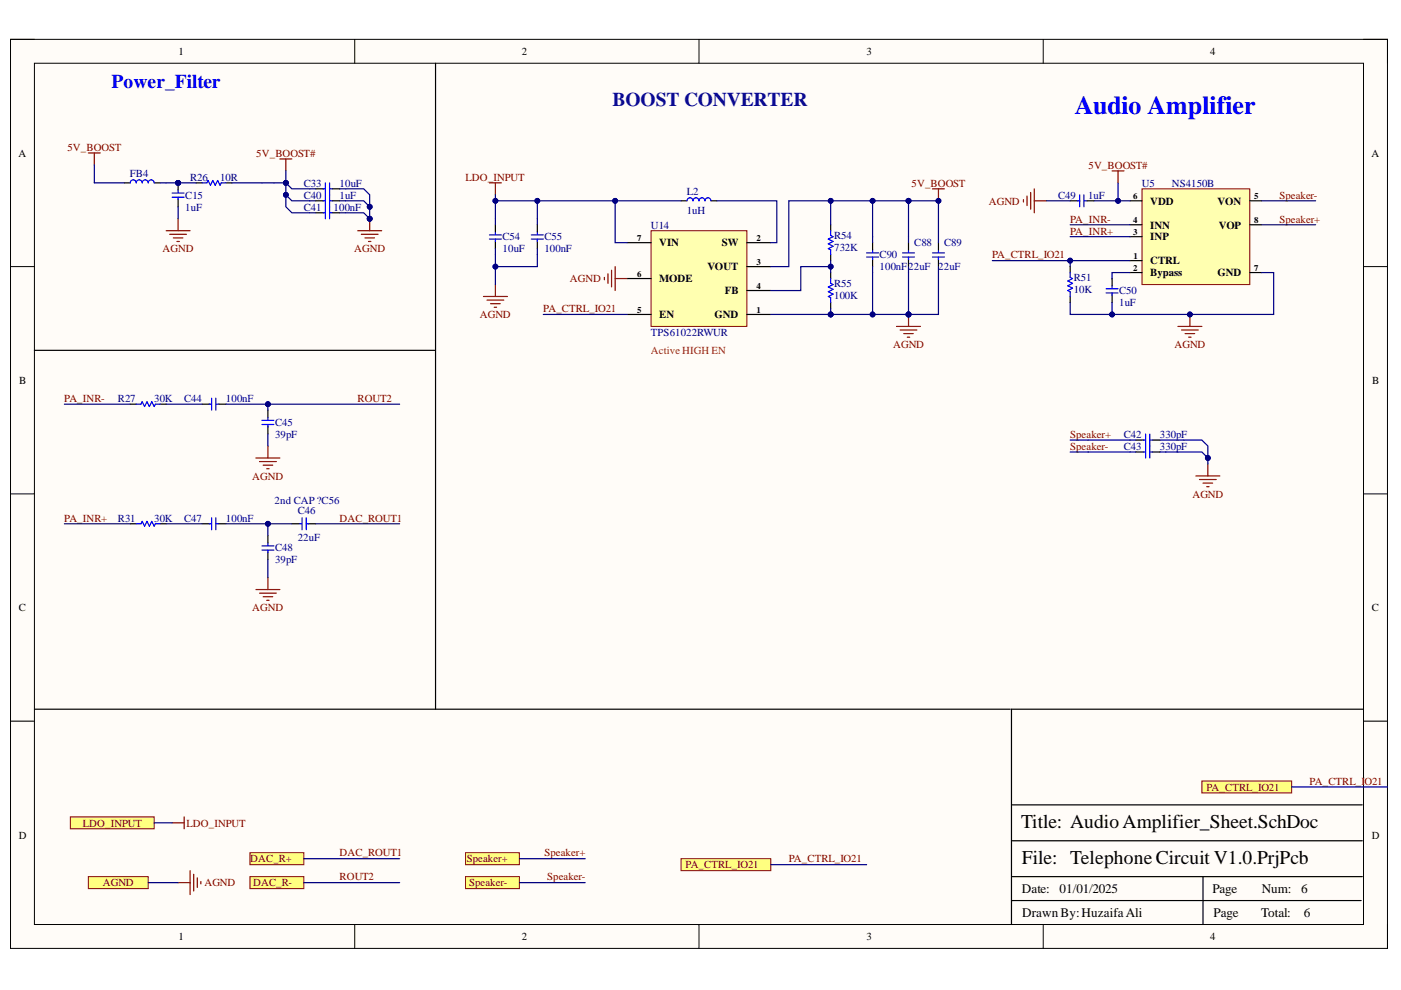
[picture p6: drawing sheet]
<svg xmlns="http://www.w3.org/2000/svg" width="297mm" height="210mm" viewBox="0 0 297 210" stroke-linecap="round" stroke-linejoin="round" font-family="sans-serif">
<defs><g id="words">
<text font-size="5.5" fill="#00f" x="227.9" y="24.1">Audio Amplifier</text>
<text font-size="4.1" fill="#00f" x="23.7" y="18.7">Power_Filter</text>
<text font-size="4.1" fill="#0b0b8e" x="129.9" y="22.5">BOOST CONVERTER</text>
<g font-size="4.1">
<text x="216.5" y="175.6">Title: Audio Amplifier_Sheet.SchDoc</text>
<text x="216.7" y="183.2">File: TelephoneCircuit V1.0.PrjPcb</text>
</g>
<g font-size="2.8">
<text x="216.7" y="189.3">Date:</text>
<text x="224.6" y="189.3">01/01/2025</text>
<text x="257.1" y="189.3">Page</text>
<text x="267.5" y="189.3">Num:</text>
<text x="275.9" y="189.3">6</text>
<text x="216.7" y="194.4">DrawnBy:HuzaifaAli</text>
<text x="257.3" y="194.4">Page</text>
<text x="267.4" y="194.4">Total:</text>
<text x="276.4" y="194.4">6</text>
</g>
<g font-size="2.3">
<text x="37.9" y="11.6">1</text>
<text x="110.6" y="11.6">2</text>
<text x="183.7" y="11.6">3</text>
<text x="256.5" y="11.6">4</text>
<text x="3.9" y="33.3">A</text>
<text x="290.8" y="33.3">A</text>
<text x="243.9" y="43.4">VDD</text>
<text x="258.2" y="43.4">VON</text>
<text x="139.8" y="52.3">VIN</text>
<text x="153" y="52.3">SW</text>
<text x="243.9" y="51">INP</text>
<text x="243.9" y="48.5">INN</text>
<text x="258.4" y="48.5">VOP</text>
<text x="139.8" y="59.9">MODE</text>
<text x="150" y="57.3">VOUT</text>
<text x="243.9" y="56.1">CTRL</text>
<text x="243.9" y="58.6">Bypass</text>
<text x="258.2" y="58.6">GND</text>
<text x="153.7" y="62.4">FB</text>
<text x="139.8" y="67.4">EN</text>
<text x="151.5" y="67.4">GND</text>
<text x="4.1" y="81.4">B</text>
<text x="290.9" y="81.4">B</text>
<text x="4" y="129.6">C</text>
<text x="290.9" y="129.6">C</text>
<text x="4" y="177.8">D</text>
<text x="290.9" y="177.8">D</text>
<text x="37.9" y="199.3">1</text>
<text x="110.6" y="199.3">2</text>
<text x="183.7" y="199.3">3</text>
<text x="256.5" y="199.3">4</text>
</g>
<g font-size="2.3" fill="#800000">
<text x="14.3" y="32">5V_BOOST</text>
<text x="54.3" y="33.3">5V_BOOST#</text>
<text x="230.8" y="35.8">5V_BOOST#</text>
<text x="98.7" y="38.3">LDO_INPUT</text>
<text x="193.3" y="39.6">5V_BOOST</text>
<text x="209.6" y="43.4">AGND</text>
<text x="226.9" y="47.2">PA_INR-</text>
<text x="271.2" y="47.2">Speaker+</text>
<text x="271.2" y="42.1">Speaker-</text>
<text x="34.5" y="53.5">AGND</text>
<text x="75.1" y="53.5">AGND</text>
<text x="226.9" y="49.7">PA_INR+</text>
<text x="120.8" y="59.9">AGND</text>
<text x="210.3" y="54.8">PA_CTRL_IO21</text>
<text x="101.7" y="67.4">AGND</text>
<text x="115.2" y="66.2">PA_CTRL_IO21</text>
<text x="189.4" y="73.8">AGND</text>
<text x="249" y="73.8">AGND</text>
<text x="13.6" y="85.2">PA_INR-</text>
<text x="75.8" y="85.2">ROUT2</text>
<text x="226.9" y="95.4">Speaker-</text>
<text x="226.9" y="92.9">Speaker+</text>
<text x="53.5" y="101.7">AGND</text>
<text x="252.8" y="105.5">AGND</text>
<text x="13.6" y="110.6">PA_INR+</text>
<text x="72" y="110.6">DAC_ROUT1</text>
<text x="53.5" y="129.6">AGND</text>
<text x="255.8" y="167.7">PA_CTRL_IO21</text>
<text x="277.7" y="166.4">PA_CTRL_I</text>
<text x="289.3" y="166.4">O21</text>
<text x="17.6" y="175.3">LDO_INPUT</text>
<text x="39.5" y="175.3">LDO_INPUT</text>
<text x="53.1" y="182.8">DAC_R+</text>
<text x="72" y="181.6">DAC_ROUT1</text>
<text x="99" y="182.8">Speaker+</text>
<text x="115.4" y="181.6">Speaker+</text>
<text x="145.3" y="184.1">PA_CTRL_IO21</text>
<text x="167.2" y="182.8">PA_CTRL_IO21</text>
<text x="21.8" y="187.9">AGND</text>
<text x="43.3" y="187.9">AGND</text>
<text x="53.7" y="187.9">DAC_R-</text>
<text x="72" y="186.6">ROUT2</text>
<text x="99.5" y="187.9">Speaker-</text>
<text x="116" y="186.6">Speaker-</text>
</g>
<g font-size="2.3" fill="#000080">
<text x="27.5" y="37.6">FB4</text>
<text x="40.3" y="38.3">R26</text>
<text x="46.6" y="38.3">10R</text>
<text x="64.4" y="39.6">C33</text>
<text x="72" y="39.6">10uF</text>
<text x="145.6" y="41.4">L2</text>
<text x="242.1" y="39.6">U5</text>
<text x="248.4" y="39.6">NS4150B</text>
<text x="39.3" y="42.1">C15</text>
<text x="39.3" y="44.7">1uF</text>
<text x="64.4" y="44.7">C41</text>
<text x="64.4" y="42.1">C40</text>
<text x="70.7" y="44.7">100nF</text>
<text x="72" y="42.1">1uF</text>
<text x="145.6" y="45.4">1uH</text>
<text x="224.4" y="42.1">C49</text>
<text x="230.7" y="42.1">1uF</text>
<text x="106.6" y="51">C54</text>
<text x="106.6" y="53.5">10uF</text>
<text x="115.4" y="51">C55</text>
<text x="115.4" y="53.5">100nF</text>
<text x="138" y="48.5">U14</text>
<text x="176.9" y="50.7">R54</text>
<text x="176.9" y="53.3">732K</text>
<text x="193.8" y="52.3">C88</text>
<text x="200.2" y="52.3">C89</text>
<text x="186.5" y="54.8">C90</text>
<text x="186.5" y="57.3">100nF22uF</text>
<text x="198.9" y="57.3">22uF</text>
<text x="227.6" y="59.6">R51</text>
<text x="176.9" y="60.9">R55</text>
<text x="176.9" y="63.4">100K</text>
<text x="227.6" y="62.1">10K</text>
<text x="237.3" y="62.4">C50</text>
<text x="237.3" y="64.9">1uF</text>
<text x="138" y="71.2">TPS61022RWUR</text>
<text x="25" y="85.2">R27</text>
<text x="32.7" y="85.2">30K</text>
<text x="39" y="85.2">C44</text>
<text x="47.9" y="85.2">100nF</text>
<text x="58.3" y="90.3">C45</text>
<text x="58.3" y="92.9">39pF</text>
<text x="238.3" y="92.9">C42</text>
<text x="238.3" y="95.4">C43</text>
<text x="245.9" y="92.9">330pF</text>
<text x="245.9" y="95.4">330pF</text>
<text x="58.2" y="106.8">2nd CAP ?C56</text>
<text x="25" y="110.6">R31</text>
<text x="32.7" y="110.6">30K</text>
<text x="39" y="110.6">C47</text>
<text x="47.9" y="110.6">100nF</text>
<text x="63.1" y="109.1">C46</text>
<text x="58.3" y="116.9">C48</text>
<text x="58.3" y="119.5">39pF</text>
<text x="63.1" y="114.6">22uF</text>
</g>
<text font-size="2.3" fill="#f00" x="138" y="75">Active HIGH EN</text>
<g font-size="1.9">
<text x="240.2" y="47.3">4</text>
<text x="240.2" y="42.2">6</text>
<text x="265.9" y="42.2">5</text>
<text x="265.9" y="47.3">8</text>
<text x="135.1" y="51.1">7</text>
<text x="160.4" y="51.1">2</text>
<text x="240.2" y="49.8">3</text>
<text x="135.1" y="58.7">6</text>
<text x="160.4" y="56.1">3</text>
<text x="240.2" y="57.4">2</text>
<text x="240.3" y="54.9">1</text>
<text x="265.9" y="57.4">7</text>
<text x="160.4" y="61.2">4</text>
<text x="135.1" y="66.3">5</text>
<text x="160.4" y="66.3">1</text>
</g>
</g></defs>
<path d="M2.2 8.3h292v192.8h-292z" fill-rule="evenodd" fill="#fffcf8"/>
<path d="M2.2 8.3h292v192.8h-292z" fill="none" stroke="#000" stroke-width=".21"/>
<path d="M7.3 13.4h281.8v182.6h-281.8z" fill-rule="evenodd" fill="#fffcf8"/>
<g fill="none" stroke="#000" stroke-width=".21">
<path d="M2.2 8.3h5.1M7.3 13.4h281.8v182.6h-281.8zM75.2 8.3v5.1M148.2 8.3v5.1M221.2 8.3v5.1M289.1 8.3h5.1v5.1M2.2 56.5h5.1M289.1 56.5h5.1M2.2 104.7h5.1M289.1 104.7h5.1M2.2 152.9h5.1M289.1 152.9h5.1"/>
<path d="M75.2 196v5.1M148.2 196v5.1M221.2 196v5.1M294.2 196v5.1"/>
</g>
<path d="M289.1 150.4h-74.6v45.6M214.5 178.3h74.3M214.5 170.7h74.3M214.5 190.9h74.1M214.5 185.9h74.3M255.1 185.9v10.1" fill="none" stroke="#000" stroke-width=".25"/>
<path d="M75.8 48.9h5.1M76.6 49.7h3.6M77.4 50.4h2M78.1 51.2h.5M78.4 46.4v2.5" fill="none" stroke="#800000" stroke-width=".25"/>
<circle cx="78.4" cy="46.4" r=".51" fill="#000080"/>
<circle cx="78.4" cy="46.4" r=".51" fill="none" stroke="#000080" stroke-width=".21"/>
<path d="M256.1 98.4v2.5M253.5 100.9h5.1M254.3 101.7h3.6M255.1 102.4h2M255.8 103.2h.5" fill="none" stroke="#800000" stroke-width=".25"/>
<path d="M98.7 180.8h11.4v2.5h-11.4z" fill-rule="evenodd" fill="#ffff80"/>
<path d="M98.7 180.8h11.4v2.5h-11.4z" fill="none" stroke="#800000" stroke-width=".21"/>
<path d="M98.7 185.9h11.4v2.5h-11.4z" fill-rule="evenodd" fill="#ffff80"/>
<path d="M98.7 185.9h11.4v2.5h-11.4z" fill="none" stroke="#800000" stroke-width=".21"/>
<path d="M67 45.1h1.6M67 40h1.6M67 42.6h1.6M70.5 45.1h1.5M70.5 40h1.5M70.5 42.6h1.5" fill="none" stroke="#000" stroke-width=".25"/>
<path d="M69 38.8v7.6M69.9 38.8v7.6M68.5 45.1h.5M68.5 40h.5M68.5 42.6h.5M70 45.1h.5M70 40h.5M70 42.6h.5" fill="none" stroke="#00f" stroke-width=".25"/>
<path d="M37.8 187.1h2.5M40.3 184.6v5.1M41.1 185.4v3.5M41.8 186.1v2.1M42.6 186.9v.5" fill="none" stroke="#800000" stroke-width=".25"/>
<path d="M18.7 185.9h12.7v2.5h-12.7z" fill-rule="evenodd" fill="#ffff80"/>
<path d="M18.7 185.9h12.7v2.5h-12.7z" fill="none" stroke="#800000" stroke-width=".21"/>
<g fill="none" stroke="#000" stroke-width=".25">
<path d="M27.6 85.7h1.3M34 85.7h1.2M42.8 85.7h1.7M46.4 85.7h1.5M56.8 87v1.5M56.8 90.4v1.6M240.9 93.3h1.6M240.9 95.8h1.6M244.4 93.3h1.5M244.4 95.8h1.5M27.6 111.1h1.3M34 111.1h1.2"/>
<path d="M42.8 111.1h1.7M46.4 111.1h1.5M56.8 113.6v1.5M56.8 117v1.7M61.9 111.1h1.5M65.3 111.1h1.7"/>
</g>
<g fill="none" stroke="#00f" stroke-width=".25">
<path d="M28.9 85.7h1l.2-.5 .6 1 .5-1 .5 1 .5-1 .5 1 .2-.5h1.1M44.4 85.7h.5M44.9 84.4v2.6M45.8 84.4v2.6M45.9 85.7h.5M55.5 90h2.6M55.5 89.1h2.6M56.8 88.5v.5M56.8 90v.5M242.4 93.3h.5M242.4 95.8h.5M242.9 92v5.1"/>
<path d="M243.8 92v5.1M243.9 93.3h.5M243.9 95.8h.5M28.9 111.1h1l.2-.6 .6 1.1 .5-1.1 .5 1.1 .5-1.1 .5 1.1 .2-.5h1.1M44.4 111.1h.5M44.9 109.8v2.5M45.8 109.8v2.5M45.9 111.1h.5M55.5 116.6h2.6M55.5 115.7h2.6M56.8 115.1v.5M56.8 116.6v.5"/>
<path d="M63.4 111.1h.5M64 109.8v2.5M64.9 111.1h.5M64.9 109.8v2.5"/>
</g>
<path d="M54.3 97.1h5M55 97.9h3.6M55.8 98.6h2M56.5 99.4h.6M56.8 94.6v2.5M54.3 125h5M55 125.8h3.6M55.8 126.5h2M56.5 127.3h.6M56.8 122.5v2.5" fill="none" stroke="#800000" stroke-width=".25"/>
<path d="M53 180.8h11.4v2.5h-11.4z" fill-rule="evenodd" fill="#ffff80"/>
<path d="M53 180.8h11.4v2.5h-11.4z" fill="none" stroke="#800000" stroke-width=".21"/>
<path d="M53 185.9h11.4v2.5h-11.4z" fill-rule="evenodd" fill="#ffff80"/>
<path d="M53 185.9h11.4v2.5h-11.4z" fill="none" stroke="#800000" stroke-width=".21"/>
<path d="M242.1 40h22.9v20.3h-22.9z" fill-rule="evenodd" fill="#ffffb0"/>
<path d="M242.1 40h22.9v20.3h-22.9z" fill="none" stroke="#800000" stroke-width=".21"/>
<path d="M235.8 59.1v1.5M239.6 55.3h2.5M239.6 57.8h2.5M239.6 50.2h2.5M239.6 47.7h2.5M239.6 42.6h2.5M265 57.8h2.5M265 47.7h2.5M265 42.6h2.5M235.8 62.5v1.6" fill="none" stroke="#000" stroke-width=".25"/>
<path d="M234.5 62.1h2.5M234.5 61.2h2.5M235.8 60.6v.5M235.8 62.1v.5" fill="none" stroke="#00f" stroke-width=".25"/>
<path d="M249.7 69.2h5.1M250.5 70h3.6M251.3 70.7h2M252 71.5h.5M252.3 66.7v2.5" fill="none" stroke="#800000" stroke-width=".25"/>
<circle cx="252.3" cy="66.7" r=".51" fill="#000080"/>
<circle cx="252.3" cy="66.7" r=".51" fill="none" stroke="#000080" stroke-width=".21"/>
<path d="M226.9 56.5v1.3M226.9 62.9v1.2" fill="none" stroke="#000" stroke-width=".25"/>
<path d="M226.9 57.8v1l.5 .3-1 .5 1 .5-1 .5 1 .5-1 .5 .5 .3v1" fill="none" stroke="#00f" stroke-width=".25"/>
<path d="M144.4 182.1h19v2.5h-19z" fill-rule="evenodd" fill="#ffff80"/>
<path d="M144.4 182.1h19v2.5h-19z" fill="none" stroke="#800000" stroke-width=".21"/>
<path d="M254.8 165.6h19.1v2.5h-19.1z" fill-rule="evenodd" fill="#ffff80"/>
<path d="M254.8 165.6h19.1v2.5h-19.1z" fill="none" stroke="#800000" stroke-width=".21"/>
<path d="M26.3 38.8h1.3M32.7 38.8h1.3M41.6 38.8h1.2M47.9 38.8h1.3M226.9 42.6h1.6M230.4 42.6h1.6" fill="none" stroke="#000" stroke-width=".25"/>
<path d="M27.6 38.8a.63 .63 0 0 1 .6-.7 .63 .63 0 0 1 .7 .7 .63 .63 0 0 1 .6-.7 .63 .63 0 0 1 .6 .7 .64 .64 0 0 1 .7-.7 .64 .64 0 0 1 .6 .7 .63 .63 0 0 1 .7-.7 .63 .63 0 0 1 .6 .7M42.8 38.8h1.1l.2-.5 .5 1 .5-1 .5 1 .5-1 .6 1 .2-.5h1M228.4 42.6h.5M228.9 41.3v2.5M229.8 41.3v2.5M229.9 42.6h.5" fill="none" stroke="#00f" stroke-width=".25"/>
<path d="M217 42.3v.5M217.7 41.6v2M218.5 40.8v3.6M219.3 40v5.1M219.3 42.6h2.5" fill="none" stroke="#800000" stroke-width=".25"/>
<circle cx="37.8" cy="38.8" r=".51" fill="#000080"/>
<circle cx="37.8" cy="38.8" r=".51" fill="none" stroke="#000080" stroke-width=".21"/>
<path d="M37.8 38.8v1.5M37.8 42.2v1.6" fill="none" stroke="#000" stroke-width=".25"/>
<path d="M36.5 41.8h2.5M36.5 40.9h2.5M37.8 40.3v.5M37.8 41.8v.5" fill="none" stroke="#00f" stroke-width=".25"/>
<circle cx="37.8" cy="38.8" r=".51" fill="#000080"/>
<circle cx="37.8" cy="38.8" r=".51" fill="none" stroke="#000080" stroke-width=".21"/>
<path d="M35.2 48.9h5.1M36 49.7h3.5M36.7 50.4h2.1M37.5 51.2h.5M37.8 46.4v2.5M197.7 40h2.5M199 40v2.6" fill="none" stroke="#800000" stroke-width=".25"/>
<path d="M92.3 13.4v137M176.1 47.7v1.2M176.1 54v1.3M7.3 74.3h85M7.3 150.4h206.9" fill="none" stroke="#000" stroke-width=".25"/>
<path d="M176.1 48.9v1l.5 .3-1 .5 1 .5-1 .5 1 .5-1 .5 .5 .3v1" fill="none" stroke="#00f" stroke-width=".25"/>
<circle cx="199" cy="42.6" r=".51" fill="#000080"/>
<circle cx="199" cy="42.6" r=".51" fill="none" stroke="#000080" stroke-width=".21"/>
<g fill="none" stroke="#800000" stroke-width=".25">
<path d="M18.7 32.4h2.6M20 32.4v2.6M59.3 33.7h2.6M60.6 33.7v2.5M103.8 38.8h2.5M105 38.8v2.5M235.8 36.2h2.5M237 36.2v2.6M190.1 69.2h5.1M190.8 70h3.6M191.6 70.7h2M192.4 71.5h.5"/>
<path d="M192.6 66.7v2.5"/>
</g>
<circle cx="192.6" cy="66.7" r=".51" fill="#000080"/>
<circle cx="192.6" cy="66.7" r=".51" fill="none" stroke="#000080" stroke-width=".21"/>
<path d="M138 48.9h20.4v20.3h-20.4z" fill-rule="evenodd" fill="#ffffb0"/>
<path d="M138 48.9h20.4v20.3h-20.4z" fill="none" stroke="#800000" stroke-width=".21"/>
<path d="M133 51.5h5M133 59.1h5M158.4 51.5h5M158.4 56.5h5M192.6 51.5v1.5M192.6 54.9v1.6M199 51.5v1.5M199 54.9v1.6M133 66.7h5M158.4 66.7h5M158.4 61.6h5" fill="none" stroke="#000" stroke-width=".25"/>
<path d="M191.4 54.5h2.5M191.4 53.6h2.5M192.6 53v.5M192.6 54.5v.5M197.7 54.5h2.5M197.7 53.6h2.5M199 53v.5M199 54.5v.5" fill="none" stroke="#00f" stroke-width=".25"/>
<path d="M36.5 174.5h2.5M39 173.2v2.5" fill="none" stroke="#800000" stroke-width=".25"/>
<path d="M14.9 173.2h17.8v2.5h-17.8z" fill-rule="evenodd" fill="#ffff80"/>
<path d="M14.9 173.2h17.8v2.5h-17.8z" fill="none" stroke="#800000" stroke-width=".21"/>
<path d="M128.1 58.8v.5M128.9 58v2.1M129.7 57.3v3.5M130.4 56.5v5.1M130.4 59.1h2.6M102.5 62.9h5.1M103.3 63.6h3.5M104 64.4h2.1M104.8 65.1h.5M105 60.3v2.6" fill="none" stroke="#800000" stroke-width=".25"/>
<path d="M105 47.6v1.6M105 51.1v1.6M113.9 47.6v1.6M113.9 51.1v1.6M144.4 42.6h1.3M150.7 42.6h1.3M176.1 57.8v1.3M185 51.5v1.5M185 54.9v1.6M176.1 64.1v1.3" fill="none" stroke="#000" stroke-width=".25"/>
<g fill="none" stroke="#00f" stroke-width=".25">
<path d="M103.8 50.7h2.5M103.8 49.8h2.5M105 49.2v.5M105 50.7v.5M112.7 50.7h2.5M112.7 49.8h2.5M113.9 49.2v.5M113.9 50.7v.5M145.7 42.6a.63 .63 0 0 1 .6-.7 .63 .63 0 0 1 .6 .7 .64 .64 0 0 1 .7-.7 .64 .64 0 0 1 .6 .7 .63 .63 0 0 1 .6-.7 .63 .63 0 0 1 .7 .7 .63 .63 0 0 1 .6-.7 .63 .63 0 0 1 .6 .7M176.1 59.1v1l.5 .2-1 .5 1 .5-1 .6 1 .5-1 .5 .5 .2v1M183.7 54.5h2.6M183.7 53.6h2.6"/>
<path d="M185 53v.5M185 54.5v.5"/>
</g>
<path d="M60.6 38.8l1.3 1.2h3.8" fill="none" stroke="#000080" stroke-width=".25"/>
<circle cx="60.6" cy="38.8" r=".51" fill="#000080"/>
<circle cx="60.6" cy="38.8" r=".51" fill="none" stroke="#000080" stroke-width=".21"/>
<path d="M73.3 40h3.8l1.3 1.3v5.1" fill="none" stroke="#000080" stroke-width=".25"/>
<circle cx="78.4" cy="43.8" r=".51" fill="#000080"/>
<circle cx="78.4" cy="43.8" r=".51" fill="none" stroke="#000080" stroke-width=".21"/>
<circle cx="78.4" cy="46.4" r=".51" fill="#000080"/>
<circle cx="78.4" cy="46.4" r=".51" fill="none" stroke="#000080" stroke-width=".21"/>
<path d="M73.3 42.6h3.8l1.3 1.2" fill="none" stroke="#000080" stroke-width=".25"/>
<circle cx="78.4" cy="43.8" r=".51" fill="#000080"/>
<circle cx="78.4" cy="43.8" r=".51" fill="none" stroke="#000080" stroke-width=".21"/>
<path d="M73.3 45.1h3.8l1.3 1.3" fill="none" stroke="#000080" stroke-width=".25"/>
<circle cx="78.4" cy="46.4" r=".51" fill="#000080"/>
<circle cx="78.4" cy="46.4" r=".51" fill="none" stroke="#000080" stroke-width=".21"/>
<path d="M60.6 41.3v2.5l1.3 1.3h3.8" fill="none" stroke="#000080" stroke-width=".25"/>
<circle cx="60.6" cy="41.3" r=".51" fill="#000080"/>
<circle cx="60.6" cy="41.3" r=".51" fill="none" stroke="#000080" stroke-width=".21"/>
<path d="M251 93.3h3.8l1.3 1.3v3.8" fill="none" stroke="#000080" stroke-width=".25"/>
<circle cx="256.1" cy="97.1" r=".51" fill="#000080"/>
<circle cx="256.1" cy="97.1" r=".51" fill="none" stroke="#000080" stroke-width=".21"/>
<path d="M247.2 95.8h7.6l1.3 1.3" fill="none" stroke="#000080" stroke-width=".25"/>
<circle cx="256.1" cy="97.1" r=".51" fill="#000080"/>
<circle cx="256.1" cy="97.1" r=".51" fill="none" stroke="#000080" stroke-width=".21"/>
<path d="M230.7 93.3h8.9M230.7 95.8h8.9" fill="none" stroke="#000080" stroke-width=".25"/>
<g fill="none" stroke="#000072" stroke-width=".25">
<path d="M65.7 42.6h1.3M65.7 45.1h1.3M65.7 40h1.3M72 42.6h1.3M72 45.1h1.3M72 40h1.3M226.9 95.8h3.8M226.9 93.3h3.8M239.6 95.8h1.3M239.6 93.3h1.3M245.9 95.8h1.3M245.9 93.3h5.1"/>
<path d="M61.9 111.1h-5.1v2.5M31.4 187.1h6.4M110.1 182.1h14M110.1 187.1h14"/>
</g>
<circle cx="56.8" cy="111.1" r=".51" fill="#000080"/>
<circle cx="56.8" cy="111.1" r=".51" fill="none" stroke="#000080" stroke-width=".21"/>
<path d="M47.9 111.1h8.9M56.8 118.7v3.8" fill="none" stroke="#000072" stroke-width=".25"/>
<circle cx="56.8" cy="111.1" r=".51" fill="#000080"/>
<circle cx="56.8" cy="111.1" r=".51" fill="none" stroke="#000080" stroke-width=".21"/>
<path d="M47.9 85.7h8.9M56.8 92v2.6M13.6 111.1h14M35.2 111.1h7.6M67 111.1h17.7" fill="none" stroke="#000072" stroke-width=".25"/>
<circle cx="56.8" cy="85.7" r=".51" fill="#000080"/>
<circle cx="56.8" cy="85.7" r=".51" fill="none" stroke="#000080" stroke-width=".21"/>
<path d="M239.6 57.8h-3.8v1.3M267.5 57.8h2.5v8.9h-34.2v-2.6M13.6 85.7h14M35.2 85.7h7.6M64.4 182.1h20.3M64.4 187.1h20.3" fill="none" stroke="#000072" stroke-width=".25"/>
<circle cx="252.3" cy="66.7" r=".51" fill="#000080"/>
<circle cx="252.3" cy="66.7" r=".51" fill="none" stroke="#000080" stroke-width=".21"/>
<circle cx="235.8" cy="66.7" r=".51" fill="#000080"/>
<circle cx="235.8" cy="66.7" r=".51" fill="none" stroke="#000080" stroke-width=".21"/>
<path d="M226.9 55.3v1.2" fill="none" stroke="#000072" stroke-width=".25"/>
<circle cx="226.9" cy="55.3" r=".51" fill="#000080"/>
<circle cx="226.9" cy="55.3" r=".51" fill="none" stroke="#000080" stroke-width=".21"/>
<path d="M226.9 64.1v2.6h8.9" fill="none" stroke="#000072" stroke-width=".25"/>
<circle cx="235.8" cy="66.7" r=".51" fill="#000080"/>
<circle cx="235.8" cy="66.7" r=".51" fill="none" stroke="#000080" stroke-width=".21"/>
<path d="M226.9 50.2h12.7M226.9 47.7h12.7M273.9 166.9h20.3M163.4 183.3h20.3" fill="none" stroke="#000072" stroke-width=".25"/>
<path d="M20 35v3.8M35.2 38.8h2.6M55.5 38.8h2.6" fill="none" stroke="#000080" stroke-width=".25"/>
<circle cx="37.8" cy="38.8" r=".51" fill="#000080"/>
<circle cx="37.8" cy="38.8" r=".51" fill="none" stroke="#000080" stroke-width=".21"/>
<path d="M20 38.8h6.3M34 38.8h1.2M37.8 38.8h3.8" fill="none" stroke="#000072" stroke-width=".25"/>
<circle cx="37.8" cy="38.8" r=".51" fill="#000080"/>
<circle cx="37.8" cy="38.8" r=".51" fill="none" stroke="#000080" stroke-width=".21"/>
<path d="M49.2 38.8h6.3M58.1 38.8h2.5" fill="none" stroke="#000072" stroke-width=".25"/>
<circle cx="60.6" cy="38.8" r=".51" fill="#000080"/>
<circle cx="60.6" cy="38.8" r=".51" fill="none" stroke="#000080" stroke-width=".21"/>
<path d="M237 38.8v3.8" fill="none" stroke="#000072" stroke-width=".25"/>
<circle cx="237" cy="42.6" r=".51" fill="#000080"/>
<circle cx="237" cy="42.6" r=".51" fill="none" stroke="#000080" stroke-width=".21"/>
<path d="M37.8 43.8v2.6M221.8 42.6h5.1M267.5 42.6h11.4M267.5 47.7h11.4M84.7 85.7h-27.9v1.3" fill="none" stroke="#000072" stroke-width=".25"/>
<circle cx="56.8" cy="85.7" r=".51" fill="#000080"/>
<circle cx="56.8" cy="85.7" r=".51" fill="none" stroke="#000080" stroke-width=".21"/>
<path d="M60.6 36.2v5.1l1.3 1.3h3.8" fill="none" stroke="#000080" stroke-width=".25"/>
<circle cx="60.6" cy="38.8" r=".51" fill="#000080"/>
<circle cx="60.6" cy="38.8" r=".51" fill="none" stroke="#000080" stroke-width=".21"/>
<circle cx="60.6" cy="41.3" r=".51" fill="#000080"/>
<circle cx="60.6" cy="41.3" r=".51" fill="none" stroke="#000080" stroke-width=".21"/>
<path d="M210.4 55.3h29.2" fill="none" stroke="#000072" stroke-width=".25"/>
<circle cx="226.9" cy="55.3" r=".51" fill="#000080"/>
<circle cx="226.9" cy="55.3" r=".51" fill="none" stroke="#000080" stroke-width=".21"/>
<path d="M232 42.6h7.6" fill="none" stroke="#000072" stroke-width=".25"/>
<circle cx="237" cy="42.6" r=".51" fill="#000080"/>
<circle cx="237" cy="42.6" r=".51" fill="none" stroke="#000080" stroke-width=".21"/>
<path d="M163.4 66.7h12.7" fill="none" stroke="#000080" stroke-width=".25"/>
<circle cx="176.1" cy="66.7" r=".51" fill="#000080"/>
<circle cx="176.1" cy="66.7" r=".51" fill="none" stroke="#000080" stroke-width=".21"/>
<path d="M113.9 42.6v3.8" fill="none" stroke="#000080" stroke-width=".25"/>
<circle cx="113.9" cy="42.6" r=".51" fill="#000080"/>
<circle cx="113.9" cy="42.6" r=".51" fill="none" stroke="#000080" stroke-width=".21"/>
<path d="M105 42.6v3.8" fill="none" stroke="#000080" stroke-width=".25"/>
<circle cx="105" cy="42.6" r=".51" fill="#000080"/>
<circle cx="105" cy="42.6" r=".51" fill="none" stroke="#000080" stroke-width=".21"/>
<path d="M113.9 54v2.5h-8.9" fill="none" stroke="#000080" stroke-width=".25"/>
<circle cx="105" cy="56.5" r=".51" fill="#000080"/>
<circle cx="105" cy="56.5" r=".51" fill="none" stroke="#000080" stroke-width=".21"/>
<path d="M185 42.6v7.6" fill="none" stroke="#000080" stroke-width=".25"/>
<circle cx="185" cy="42.6" r=".51" fill="#000080"/>
<circle cx="185" cy="42.6" r=".51" fill="none" stroke="#000080" stroke-width=".21"/>
<path d="M192.6 57.8v8.9" fill="none" stroke="#000080" stroke-width=".25"/>
<circle cx="192.6" cy="66.7" r=".51" fill="#000080"/>
<circle cx="192.6" cy="66.7" r=".51" fill="none" stroke="#000080" stroke-width=".21"/>
<path d="M192.6 42.6v7.6" fill="none" stroke="#000080" stroke-width=".25"/>
<circle cx="192.6" cy="42.6" r=".51" fill="#000080"/>
<circle cx="192.6" cy="42.6" r=".51" fill="none" stroke="#000080" stroke-width=".21"/>
<path d="M105 41.3v1.3h39.4" fill="none" stroke="#000080" stroke-width=".25"/>
<circle cx="105" cy="42.6" r=".51" fill="#000080"/>
<circle cx="105" cy="42.6" r=".51" fill="none" stroke="#000080" stroke-width=".21"/>
<circle cx="113.9" cy="42.6" r=".51" fill="#000080"/>
<circle cx="113.9" cy="42.6" r=".51" fill="none" stroke="#000080" stroke-width=".21"/>
<circle cx="130.4" cy="42.6" r=".51" fill="#000080"/>
<circle cx="130.4" cy="42.6" r=".51" fill="none" stroke="#000080" stroke-width=".21"/>
<path d="M105 54v6.3" fill="none" stroke="#000080" stroke-width=".25"/>
<circle cx="105" cy="56.5" r=".51" fill="#000080"/>
<circle cx="105" cy="56.5" r=".51" fill="none" stroke="#000080" stroke-width=".21"/>
<path d="M176.1 55.3v2.5" fill="none" stroke="#000080" stroke-width=".25"/>
<circle cx="176.1" cy="56.5" r=".51" fill="#000080"/>
<circle cx="176.1" cy="56.5" r=".51" fill="none" stroke="#000080" stroke-width=".21"/>
<path d="M130.4 42.6v8.9h2.6" fill="none" stroke="#000080" stroke-width=".25"/>
<circle cx="130.4" cy="42.6" r=".51" fill="#000080"/>
<circle cx="130.4" cy="42.6" r=".51" fill="none" stroke="#000080" stroke-width=".21"/>
<path d="M176.1 56.5h-6.3v5.1h-6.4" fill="none" stroke="#000080" stroke-width=".25"/>
<circle cx="176.1" cy="56.5" r=".51" fill="#000080"/>
<circle cx="176.1" cy="56.5" r=".51" fill="none" stroke="#000080" stroke-width=".21"/>
<path d="M192.6 42.6h-16.5v5.1" fill="none" stroke="#000080" stroke-width=".25"/>
<circle cx="192.6" cy="42.6" r=".51" fill="#000080"/>
<circle cx="192.6" cy="42.6" r=".51" fill="none" stroke="#000080" stroke-width=".21"/>
<circle cx="185" cy="42.6" r=".51" fill="#000080"/>
<circle cx="185" cy="42.6" r=".51" fill="none" stroke="#000080" stroke-width=".21"/>
<circle cx="176.1" cy="42.6" r=".51" fill="#000080"/>
<circle cx="176.1" cy="42.6" r=".51" fill="none" stroke="#000080" stroke-width=".21"/>
<path d="M176.1 42.6h-8.9v13.9h-3.8" fill="none" stroke="#000080" stroke-width=".25"/>
<circle cx="176.1" cy="42.6" r=".51" fill="#000080"/>
<circle cx="176.1" cy="42.6" r=".51" fill="none" stroke="#000080" stroke-width=".21"/>
<path d="M152 42.6h12.7v8.9h-1.3M199 57.8v8.9h-6.4" fill="none" stroke="#000080" stroke-width=".25"/>
<circle cx="192.6" cy="66.7" r=".51" fill="#000080"/>
<circle cx="192.6" cy="66.7" r=".51" fill="none" stroke="#000080" stroke-width=".21"/>
<path d="M192.6 42.6h6.4v8.9" fill="none" stroke="#000080" stroke-width=".25"/>
<circle cx="192.6" cy="42.6" r=".51" fill="#000080"/>
<circle cx="192.6" cy="42.6" r=".51" fill="none" stroke="#000080" stroke-width=".21"/>
<circle cx="199" cy="42.6" r=".51" fill="#000080"/>
<circle cx="199" cy="42.6" r=".51" fill="none" stroke="#000080" stroke-width=".21"/>
<path d="M176.1 65.4v1.3" fill="none" stroke="#000080" stroke-width=".25"/>
<circle cx="176.1" cy="66.7" r=".51" fill="#000080"/>
<circle cx="176.1" cy="66.7" r=".51" fill="none" stroke="#000080" stroke-width=".21"/>
<path d="M122.8 66.7h10.2M176.1 66.7h16.5" fill="none" stroke="#000080" stroke-width=".25"/>
<path d="M105 46.4v1.2M105 52.7v1.3M113.9 46.4v1.2M113.9 52.7v1.3M185 50.2v1.3M185 56.5v1.3M192.6 50.2v1.3M192.6 56.5v1.3M199 56.5v1.3M115.2 66.7h7.6M32.7 174.5h3.8" fill="none" stroke="#000072" stroke-width=".25"/>
<circle cx="176.1" cy="66.7" r=".51" fill="#000080"/>
<circle cx="176.1" cy="66.7" r=".51" fill="none" stroke="#000080" stroke-width=".21"/>
<circle cx="185" cy="66.7" r=".51" fill="#000080"/>
<circle cx="185" cy="66.7" r=".51" fill="none" stroke="#000080" stroke-width=".21"/>
<circle cx="192.6" cy="66.7" r=".51" fill="#000080"/>
<circle cx="192.6" cy="66.7" r=".51" fill="none" stroke="#000080" stroke-width=".21"/>
<path d="M185 57.8v8.9" fill="none" stroke="#000080" stroke-width=".25"/>
<circle cx="185" cy="66.7" r=".51" fill="#000080"/>
<circle cx="185" cy="66.7" r=".51" fill="none" stroke="#000080" stroke-width=".21"/>
<use href="#words"/>
</svg>
